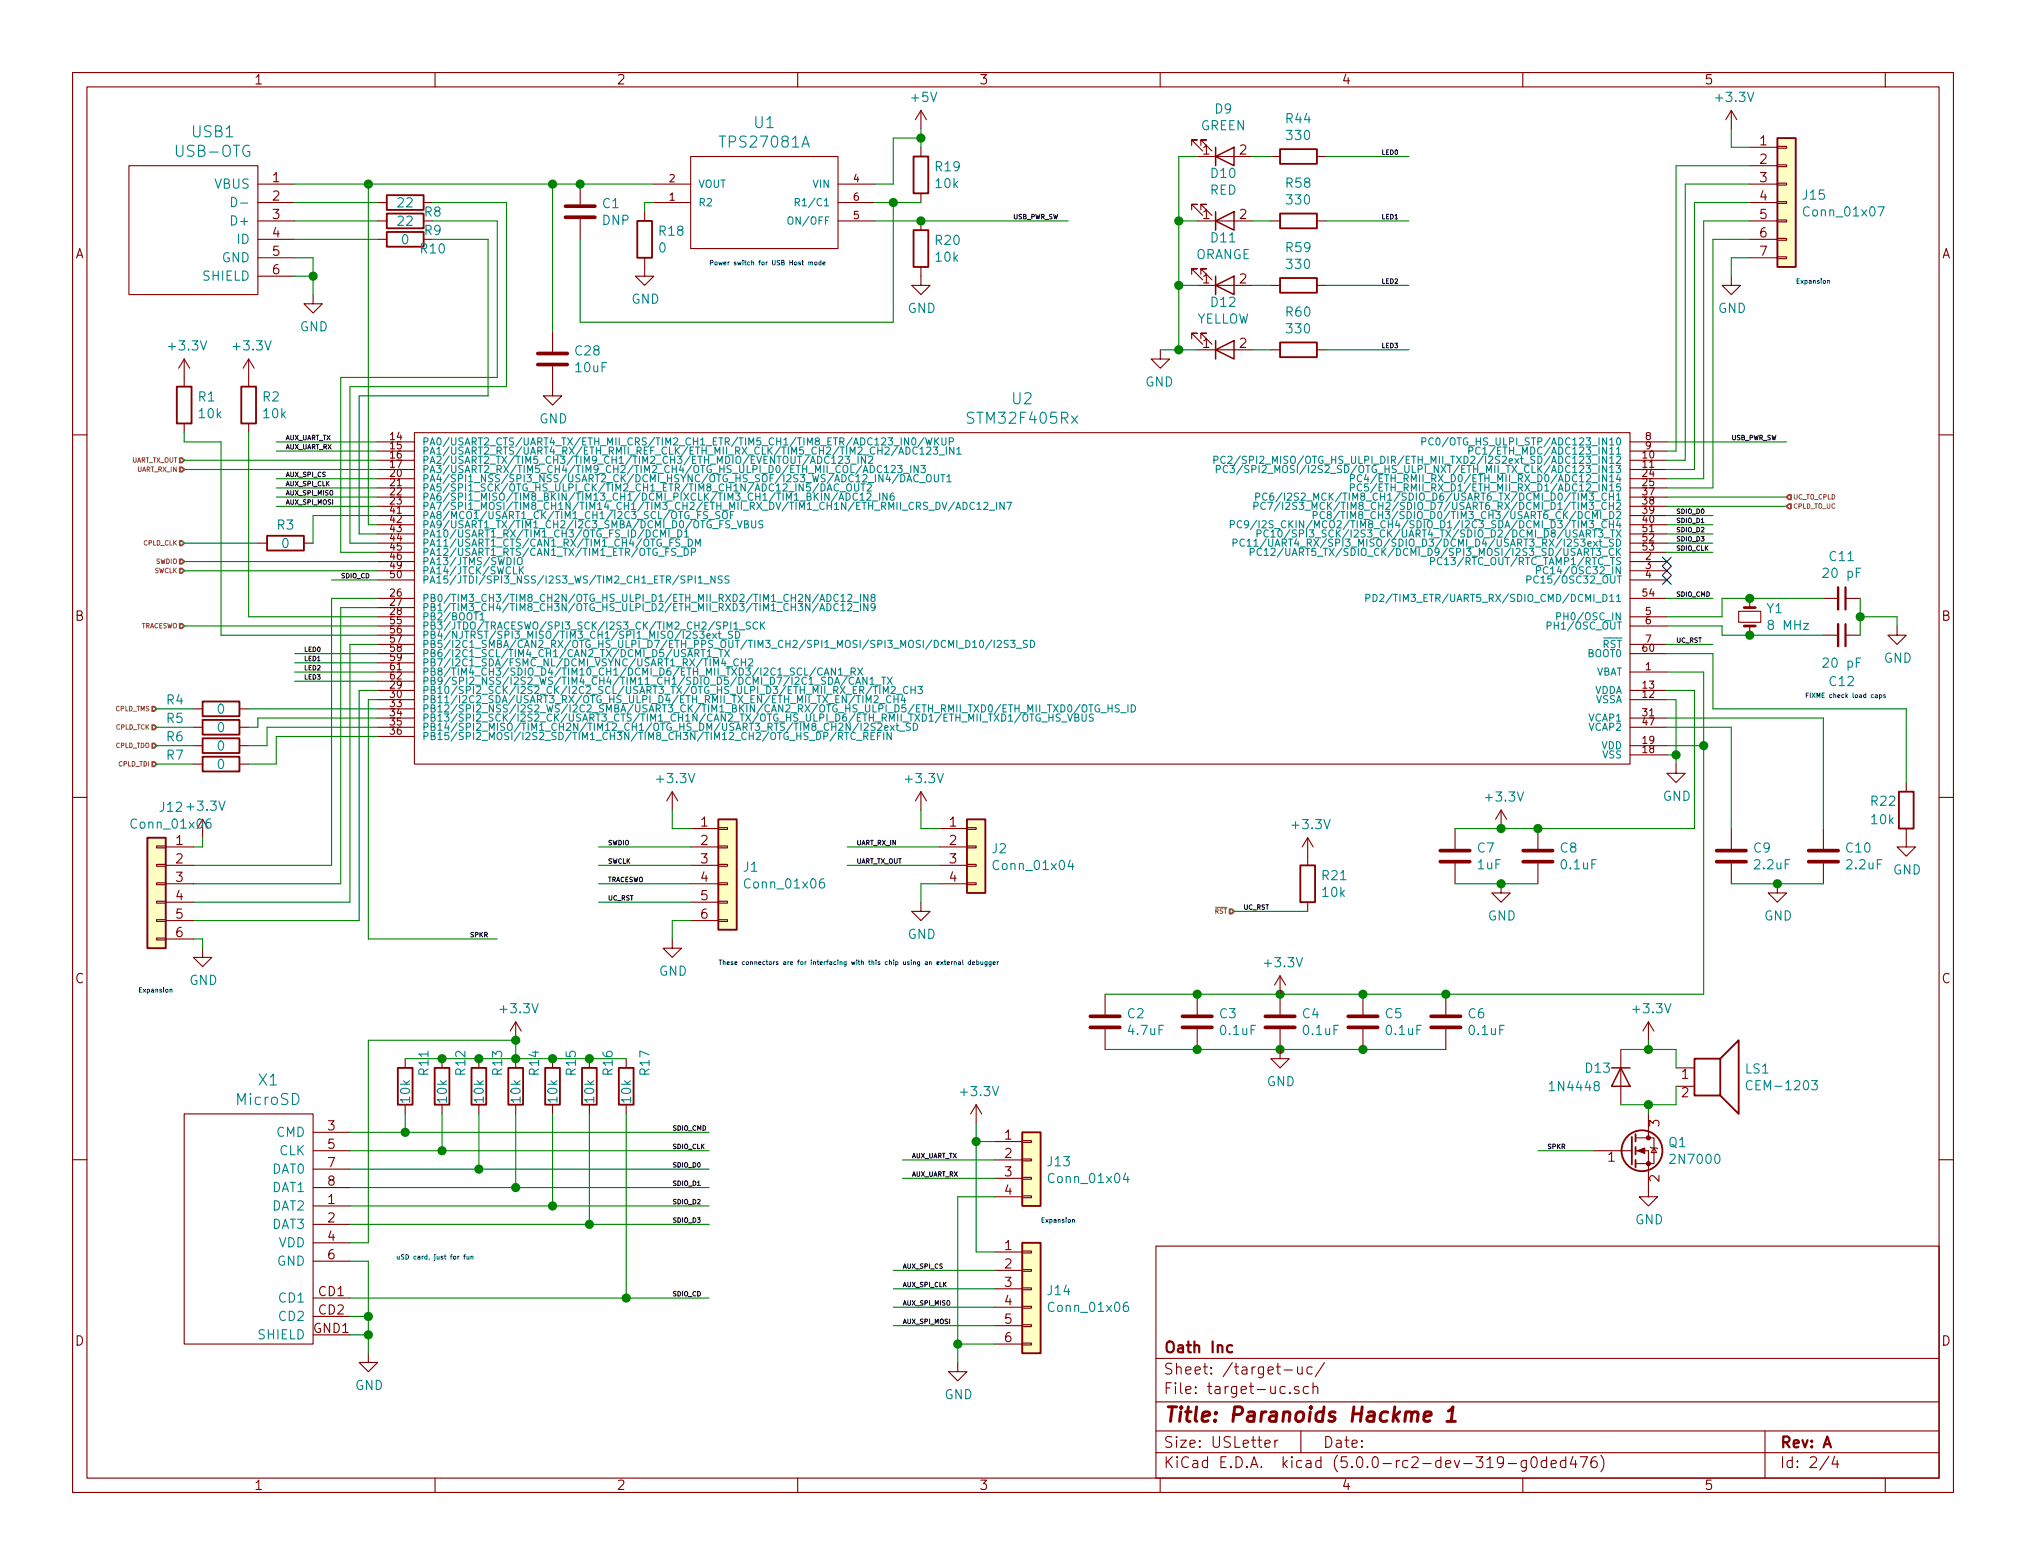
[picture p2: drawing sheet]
<svg xmlns="http://www.w3.org/2000/svg" width="279mm" height="216mm" viewBox="0 0 279 216" stroke-linecap="round" stroke-linejoin="round" font-family="sans-serif">
<defs><g id="words">
<text font-size="2.8" fill="#840000" x="160.4" y="196.2">Title: Paranoids Hackme 1</text>
<g font-size="2.1" fill="#008484">
<text x="104.1" y="17.7">U1</text>
<text x="24.5" y="21.6">USB-OTG</text>
<text x="26.5" y="18.9">USB1</text>
<text x="99.6" y="20.4">TPS27081A</text>
<text x="133.8" y="58.5">STM32F405Rx</text>
<text x="139.6" y="55.8">U2</text>
<text x="35.7" y="149.8">X1</text>
<text x="32.7" y="152.5">MicroSD</text>
</g>
<g font-size="2.1" fill="#840000">
<text x="160.4" y="189.6">Sheet: /target-uc/</text>
<text x="160.4" y="186.6">Oath Inc</text>
<text x="160.4" y="192.3">File: target-uc.sch</text>
<text x="160.4" y="202.5">KiCad E.D.A. kicad (5.0.0-rc2-dev-319-g0ded476)</text>
<text x="160.4" y="199.7">Size: USLetter</text>
<text x="182.4" y="199.7">Date:</text>
<text x="245.4" y="199.7">Rev: A</text>
<text x="245.4" y="202.5">Id: 2/4</text>
</g>
<g font-size="1.8" fill="#840000">
<text x="35" y="11.6">1</text>
<text x="85" y="11.6">2</text>
<text x="135" y="11.6">3</text>
<text x="185" y="11.6">4</text>
<text x="235" y="11.6">5</text>
<text x="165.9" y="21.3">1</text>
<text x="171" y="21.3">2</text>
<text x="242.7" y="20.1">1</text>
<text x="242.7" y="22.6">2</text>
<text x="37.6" y="25.1">1</text>
<text x="37.6" y="27.7">2</text>
<text x="242.7" y="25.1">3</text>
<text x="242.7" y="27.7">4</text>
<text x="10.4" y="35.6">A</text>
<text x="37.6" y="30.2">3</text>
<text x="37.6" y="32.8">4</text>
<text x="37.6" y="35.3">5</text>
<text x="58.6" y="32.4">R9</text>
<text x="165.9" y="30.2">1</text>
<text x="171" y="30.2">2</text>
<text x="242.7" y="30.2">5</text>
<text x="242.7" y="32.8">6</text>
<text x="242.7" y="35.3">7</text>
<text x="267.8" y="35.6">A</text>
<text x="37.6" y="37.8">6</text>
<text x="165.9" y="39.1">1</text>
<text x="171" y="39.1">2</text>
<text x="165.9" y="48">1</text>
<text x="171" y="48">2</text>
<text x="10.4" y="85.6">B</text>
<text x="267.8" y="85.6">B</text>
<text x="24.3" y="116.6">1</text>
<text x="24.3" y="119.1">2</text>
<text x="96.7" y="114">1</text>
<text x="96.7" y="116.6">2</text>
<text x="96.7" y="119.1">3</text>
<text x="131" y="114">1</text>
<text x="131" y="116.6">2</text>
<text x="131" y="119.1">3</text>
<text x="24.3" y="121.7">3</text>
<text x="24.3" y="124.2">4</text>
<text x="96.7" y="121.7">4</text>
<text x="96.7" y="124.2">5</text>
<text x="131" y="121.7">4</text>
<text x="24.3" y="126.7">5</text>
<text x="24.3" y="129.3">6</text>
<text x="96.7" y="126.7">6</text>
<text x="10.4" y="135.6">C</text>
<text x="267.8" y="135.6">C</text>
<text x="231.9" y="148.8">1</text>
<text x="45.2" y="156">3</text>
<text x="228.9" y="155.4" transform="rotate(-90 228.9 155.4)">3</text>
<text x="231.9" y="151.4">2</text>
<text x="45.2" y="158.5">5</text>
<text x="45.2" y="161">7</text>
<text x="138.6" y="157.2">1</text>
<text x="138.6" y="159.8">2</text>
<text x="221.8" y="160.3">1</text>
<text x="45.2" y="166.1">1</text>
<text x="45.2" y="163.6">8</text>
<text x="138.6" y="162.3">3</text>
<text x="138.6" y="164.8">4</text>
<text x="228.9" y="163" transform="rotate(-90 228.9 163)">2</text>
<text x="45.2" y="168.7">2</text>
<text x="45.2" y="171.2">4</text>
<text x="45.2" y="173.7">6</text>
<text x="138.6" y="172.5">1</text>
<text x="44" y="178.8">CD1</text>
<text x="138.6" y="175">2</text>
<text x="138.6" y="177.5">3</text>
<text x="10.4" y="185.6">D</text>
<text x="43.3" y="183.9">GND1</text>
<text x="44" y="181.4">CD2</text>
<text x="138.6" y="180.1">4</text>
<text x="138.6" y="182.6">5</text>
<text x="138.6" y="185.2">6</text>
<text x="267.8" y="185.6">D</text>
<text x="35" y="205.5">1</text>
<text x="85" y="205.5">2</text>
<text x="135" y="205.5">3</text>
<text x="185" y="205.5">4</text>
<text x="235" y="205.5">5</text>
</g>
<g font-size="1.8" fill="#008484">
<text x="125.8" y="14.1">+5V</text>
<text x="165.6" y="18">GREEN</text>
<text x="167.6" y="15.7">D9</text>
<text x="177.4" y="17">R44</text>
<text x="236.8" y="14.1">+3.3V</text>
<text x="129.1" y="23.6">R19</text>
<text x="177.6" y="19.3">330</text>
<text x="29.6" y="26">VBUS</text>
<text x="54.9" y="28.6">22</text>
<text x="58.6" y="29.9">R8</text>
<text x="83.1" y="28.7">C1</text>
<text x="129.1" y="26">10k</text>
<text x="166.9" y="26.9">RED</text>
<text x="167.1" y="24.6">D10</text>
<text x="177.4" y="25.9">R58</text>
<text x="177.6" y="28.2">330</text>
<text x="248.7" y="27.6">J15</text>
<text x="249" y="29.9">Conn_01x07</text>
<text x="32.2" y="31.1">D+</text>
<text x="32.8" y="33.7">ID</text>
<text x="54.9" y="31.2">22</text>
<text x="55.4" y="33.7">0</text>
<text x="58.1" y="35">R10</text>
<text x="83.1" y="31">DNP</text>
<text x="90.9" y="34.8">0</text>
<text x="91" y="32.5">R18</text>
<text x="129.1" y="33.8">R20</text>
<text x="164.8" y="35.8">ORANGE</text>
<text x="167.1" y="33.5">D11</text>
<text x="177.4" y="34.8">R59</text>
<text x="28.1" y="38.7">SHIELD</text>
<text x="30.6" y="36.2">GND</text>
<text x="87.1" y="41.9">GND</text>
<text x="129.1" y="36.1">10k</text>
<text x="177.6" y="37.1">330</text>
<text x="41.4" y="45.7">GND</text>
<text x="125.2" y="43.2">GND</text>
<text x="164.9" y="44.7">YELLOW</text>
<text x="167.1" y="42.3">D12</text>
<text x="177.4" y="43.7">R60</text>
<text x="177.6" y="46">330</text>
<text x="236.9" y="43.2">GND</text>
<text x="23.4" y="48.4">+3.3V</text>
<text x="32.3" y="48.4">+3.3V</text>
<text x="79.4" y="49">C28</text>
<text x="79.5" y="51.4">10uF</text>
<text x="157.9" y="53.3">GND</text>
<text x="27.4" y="55.4">R1</text>
<text x="27.5" y="57.7">10k</text>
<text x="36.3" y="55.4">R2</text>
<text x="36.4" y="57.7">10k</text>
<text x="74.4" y="58.4">GND</text>
<text x="38.3" y="73.1">R3</text>
<text x="38.9" y="75.6">0</text>
<text x="252.4" y="77.4">C11</text>
<text x="251.7" y="79.7">20 pF</text>
<text x="243.7" y="84.6">Y1</text>
<text x="244.1" y="86.9">8 MHz</text>
<text x="251.7" y="92.1">20 pF</text>
<text x="252.4" y="94.7">C12</text>
<text x="259.8" y="91.4">GND</text>
<text x="23" y="97.2">R4</text>
<text x="23" y="99.7">R5</text>
<text x="30" y="98.5">0</text>
<text x="30" y="101">0</text>
<text x="23" y="102.3">R6</text>
<text x="23" y="104.8">R7</text>
<text x="30" y="103.6">0</text>
<text x="30" y="106.1">0</text>
<text x="22.1" y="112">J12 +3.3V</text>
<text x="90.8" y="108.1">+3.3V</text>
<text x="125" y="108.1">+3.3V</text>
<text x="205.1" y="110.6">+3.3V</text>
<text x="229.3" y="110.5">GND</text>
<text x="258.1" y="111.2">R22</text>
<text x="258.1" y="113.7">10k</text>
<text x="18.4" y="114.3">Conn_01x06</text>
<text x="136.9" y="117.7">J2</text>
<text x="178.4" y="114.4">+3.3V</text>
<text x="203.8" y="117.6">C7</text>
<text x="203.8" y="119.9">1uF</text>
<text x="215.2" y="117.6">C8</text>
<text x="215.4" y="119.9">0.1uF</text>
<text x="241.9" y="117.6">C9</text>
<text x="242.1" y="119.9">2.2uF</text>
<text x="254.7" y="117.6">C10</text>
<text x="254.8" y="119.9">2.2uF</text>
<text x="102.6" y="120.3">J1</text>
<text x="103" y="122.6">Conn_01x06</text>
<text x="137.3" y="120">Conn_01x04</text>
<text x="182.4" y="121.4">R21</text>
<text x="182.4" y="123.7">10k</text>
<text x="261.1" y="120.6">GND</text>
<text x="125.2" y="129.5">GND</text>
<text x="205.2" y="127">GND</text>
<text x="243.3" y="127">GND</text>
<text x="26.1" y="135.9">GND</text>
<text x="90.9" y="134.6">GND</text>
<text x="174.6" y="133.5">+3.3V</text>
<text x="69.2" y="139.8">+3.3V</text>
<text x="155.5" y="140.5">C2</text>
<text x="155.7" y="142.8">4.7uF</text>
<text x="168.2" y="140.5">C3</text>
<text x="168.4" y="142.8">0.1uF</text>
<text x="179.7" y="140.5">C4</text>
<text x="179.8" y="142.8">0.1uF</text>
<text x="191.1" y="140.5">C5</text>
<text x="191.3" y="142.8">0.1uF</text>
<text x="202.5" y="140.5">C6</text>
<text x="202.7" y="142.8">0.1uF</text>
<text x="225.4" y="139.8">+3.3V</text>
<text x="59.1" y="148.3" transform="rotate(-90 59.1 148.3)">R11</text>
<text x="64.2" y="148.3" transform="rotate(-90 64.2 148.3)">R12</text>
<text x="69.3" y="148.3" transform="rotate(-90 69.3 148.3)">R13</text>
<text x="74.3" y="148.3" transform="rotate(-90 74.3 148.3)">R14</text>
<text x="79.4" y="148.3" transform="rotate(-90 79.4 148.3)">R15</text>
<text x="84.5" y="148.3" transform="rotate(-90 84.5 148.3)">R16</text>
<text x="89.6" y="148.3" transform="rotate(-90 89.6 148.3)">R17</text>
<text x="174.7" y="149.9">GND</text>
<text x="218.7" y="148">D13</text>
<text x="240.7" y="148.1">LS1</text>
<text x="56.6" y="152.1" transform="rotate(-90 56.6 152.1)">10k</text>
<text x="61.6" y="152.1" transform="rotate(-90 61.6 152.1)">10k</text>
<text x="66.7" y="152.1" transform="rotate(-90 66.7 152.1)">10k</text>
<text x="71.8" y="152.1" transform="rotate(-90 71.8 152.1)">10k</text>
<text x="76.9" y="152.1" transform="rotate(-90 76.9 152.1)">10k</text>
<text x="82" y="152.1" transform="rotate(-90 82 152.1)">10k</text>
<text x="87" y="152.1" transform="rotate(-90 87 152.1)">10k</text>
<text x="132.7" y="151.2">+3.3V</text>
<text x="214" y="150.5">1N4448</text>
<text x="241.5" y="150.4">CEM-1203</text>
<text x="37.5" y="161.9">DAT0</text>
<text x="38.1" y="156.8">CMD</text>
<text x="38.5" y="159.4">CLK</text>
<text x="144.6" y="160.9">J13</text>
<text x="230.2" y="158.3">Q1</text>
<text x="230.7" y="160.6">2N7000</text>
<text x="37.5" y="167">DAT2</text>
<text x="37.5" y="164.5">DAT1</text>
<text x="144.9" y="163.2">Conn_01x04</text>
<text x="37.5" y="169.5">DAT3</text>
<text x="38.4" y="172.1">VDD</text>
<text x="225.5" y="168.9">GND</text>
<text x="38.2" y="174.6">GND</text>
<text x="38.6" y="179.7">CD1</text>
<text x="144.6" y="178.7">J14</text>
<text x="35.7" y="184.8">SHIELD</text>
<text x="38.6" y="182.2">CD2</text>
<text x="144.9" y="181">Conn_01x06</text>
<text x="49" y="191.8">GND</text>
<text x="130.3" y="193">GND</text>
</g>
<g font-size="1.4" fill="#840000">
<text x="92.3" y="27.7">1</text>
<text x="92.3" y="25.1">2</text>
<text x="117.7" y="25.1">4</text>
<text x="117.7" y="27.7">6</text>
<text x="117.7" y="30.2">5</text>
<text x="53.8" y="60.7">14</text>
<text x="53.8" y="62">15</text>
<text x="53.8" y="63.2">16</text>
<text x="53.8" y="64.5">17</text>
<text x="53.8" y="65.8">20</text>
<text x="226.6" y="63.2">10</text>
<text x="226.6" y="64.5">11</text>
<text x="226.6" y="65.8">24</text>
<text x="226.9" y="60.7">8</text>
<text x="226.9" y="62">9</text>
<text x="53.8" y="67.1">21</text>
<text x="53.8" y="68.3">22</text>
<text x="53.8" y="69.6">23</text>
<text x="53.8" y="70.9">41</text>
<text x="226.6" y="67.1">25</text>
<text x="226.6" y="68.3">37</text>
<text x="226.6" y="69.6">38</text>
<text x="226.6" y="70.9">39</text>
<text x="53.8" y="72.1">42</text>
<text x="53.8" y="73.4">43</text>
<text x="53.8" y="74.7">44</text>
<text x="53.8" y="75.9">45</text>
<text x="53.8" y="77.2">46</text>
<text x="226.6" y="72.1">40</text>
<text x="226.6" y="73.4">51</text>
<text x="226.6" y="74.7">52</text>
<text x="226.6" y="75.9">53</text>
<text x="226.9" y="77.2">2</text>
<text x="53.8" y="82.3">26</text>
<text x="53.8" y="83.6">27</text>
<text x="53.8" y="78.5">49</text>
<text x="53.8" y="79.8">50</text>
<text x="226.6" y="82.3">54</text>
<text x="226.9" y="78.5">3</text>
<text x="226.9" y="79.8">4</text>
<text x="53.8" y="84.8">28</text>
<text x="53.8" y="86.1">55</text>
<text x="53.8" y="87.4">56</text>
<text x="53.8" y="88.6">57</text>
<text x="53.8" y="89.9">58</text>
<text x="226.6" y="89.9">60</text>
<text x="226.9" y="84.8">5</text>
<text x="226.9" y="86.1">6</text>
<text x="226.9" y="88.6">7</text>
<text x="53.8" y="95">29</text>
<text x="53.8" y="91.2">59</text>
<text x="53.8" y="92.5">61</text>
<text x="53.8" y="93.7">62</text>
<text x="226.6" y="95">13</text>
<text x="226.9" y="92.5">1</text>
<text x="53.8" y="96.3">30</text>
<text x="53.8" y="97.5">33</text>
<text x="53.8" y="98.8">34</text>
<text x="53.8" y="100.1">35</text>
<text x="53.8" y="101.3">36</text>
<text x="226.6" y="96.3">12</text>
<text x="226.6" y="98.8">31</text>
<text x="226.6" y="100.1">47</text>
<text x="226.6" y="103.9">18</text>
<text x="226.6" y="102.6">19</text>
</g>
<g font-size="1.4" fill="#008484">
<text x="96.3" y="28.4">R2</text>
<text x="96.3" y="25.9">VOUT</text>
<text x="110.5" y="28.4">R1/C1</text>
<text x="112.2" y="25.9">VIN</text>
<text x="109.2" y="31">ON/OFF</text>
<text x="58.2" y="61.4">PA0/USART2_CTS/UART4_TX/ETH_MII_CRS/TIM2_CH1_ETR/TIM5_CH1/TIM8_ETR/ADC123_IN0/WKUP</text>
<text x="58.2" y="62.7">PA1/USART2_RTS/UART4_RX/ETH_RMII_REF_CLK/ETH_MII_RX_CLK/TIM5_CH2/TIM2_CH2/ADC123_IN1</text>
<text x="58.2" y="64">PA2/USART2_TX/TIM5_CH3/TIM9_CH1/TIM2_CH3/ETH_MDIO/EVENTOUT/ADC123_IN2</text>
<text x="58.2" y="65.3">PA3/USART2_RX/TIM5_CH4/TIM9_CH2/TIM2_CH4/OTG_HS_ULPI_D0/ETH_MII_COL/ADC123_IN3</text>
<text x="172.7" y="65.3">PC3/SPI2_MOSI/I2S2_SD/OTG_HS_ULPI_NXT/ETH_MII_TX_CLK/ADC123_IN13</text>
<text x="172.9" y="64">PC2/SPI2_MISO/OTG_HS_ULPI_DIR/ETH_MII_TXD2/I2S2ext_SD/ADC123_IN12</text>
<text x="198.3" y="61.4">PC0/OTG_HS_ULPI_STP/ADC123_IN10</text>
<text x="204.7" y="62.7">PC1/ETH_MDC/ADC123_IN11</text>
<text x="58.2" y="66.5">PA4/SPI1_NSS/SPI3_NSS/USART2_CK/DCMI_HSYNC/OTG_HS_SOF/I2S3_WS/ADC12_IN4/DAC_OUT1</text>
<text x="58.2" y="67.8">PA5/SPI1_SCK/OTG_HS_ULPI_CK/TIM2_CH1_ETR/TIM8_CH1N/ADC12_IN5/DAC_OUT2</text>
<text x="58.2" y="69.1">PA6/SPI1_MISO/TIM8_BKIN/TIM13_CH1/DCMI_PIXCLK/TIM3_CH1/TIM1_BKIN/ADC12_IN6</text>
<text x="58.2" y="70.3">PA7/SPI1_MOSI/TIM8_CH1N/TIM14_CH1/TIM3_CH2/ETH_MII_RX_DV/TIM1_CH1N/ETH_RMII_CRS_DV/ADC12_IN7</text>
<text x="58.2" y="71.6">PA8/MCO1/USART1_CK/TIM1_CH1/I2C3_SCL/OTG_FS_SOF</text>
<text x="178.5" y="70.3">PC7/I2S3_MCK/TIM8_CH2/SDIO_D7/USART6_RX/DCMI_D1/TIM3_CH2</text>
<text x="178.7" y="69.1">PC6/I2S2_MCK/TIM8_CH1/SDIO_D6/USART6_TX/DCMI_D0/TIM3_CH1</text>
<text x="185.6" y="71.6">PC8/TIM8_CH3/SDIO_D0/TIM3_CH3/USART6_CK/DCMI_D2</text>
<text x="189.4" y="66.5">PC4/ETH_RMII_RX_D0/ETH_MII_RX_D0/ADC12_IN14</text>
<text x="189.4" y="67.8">PC5/ETH_RMII_RX_D1/ETH_MII_RX_D1/ADC12_IN15</text>
<text x="58.2" y="72.9">PA9/USART1_TX/TIM1_CH2/I2C3_SMBA/DCMI_D0/OTG_FS_VBUS</text>
<text x="58.2" y="74.1">PA10/USART1_RX/TIM1_CH3/OTG_FS_ID/DCMI_D1</text>
<text x="58.2" y="75.4">PA11/USART1_CTS/CAN1_RX/TIM1_CH4/OTG_FS_DM</text>
<text x="58.2" y="76.7">PA12/USART1_RTS/CAN1_TX/TIM1_ETR/OTG_FS_DP</text>
<text x="58.2" y="78">PA13/JTMS/SWDIO</text>
<text x="175.8" y="75.4">PC11/UART4_RX/SPI3_MISO/SDIO_D3/DCMI_D4/USART3_RX/I2S3ext_SD</text>
<text x="176.3" y="72.9">PC9/I2S_CKIN/MCO2/TIM8_CH4/SDIO_D1/I2C3_SDA/DCMI_D3/TIM3_CH4</text>
<text x="177.6" y="76.7">PC12/UART5_TX/SDIO_CK/DCMI_D9/SPI3_MOSI/I2S3_SD/USART3_CK</text>
<text x="178.6" y="74.1">PC10/SPI3_SCK/I2S3_CK/UART4_TX/SDIO_D2/DCMI_D8/USART3_TX</text>
<text x="199" y="78">PC13/RTC_OUT/RTC_TAMP1/RTC_TS</text>
<text x="58.2" y="83">PB0/TIM3_CH3/TIM8_CH2N/OTG_HS_ULPI_D1/ETH_MII_RXD2/TIM1_CH2N/ADC12_IN8</text>
<text x="58.2" y="79.2">PA14/JTCK/SWCLK</text>
<text x="58.2" y="80.5">PA15/JTDI/SPI3_NSS/I2S3_WS/TIM2_CH1_ETR/SPI1_NSS</text>
<text x="191.5" y="83">PD2/TIM3_ETR/UART5_RX/SDIO_CMD/DCMI_D11</text>
<text x="211.7" y="80.5">PC15/OSC32_OUT</text>
<text x="213.3" y="79.2">PC14/OSC32_IN</text>
<text x="58.2" y="84.3">PB1/TIM3_CH4/TIM8_CH3N/OTG_HS_ULPI_D2/ETH_MII_RXD3/TIM1_CH3N/ADC12_IN9</text>
<text x="58.2" y="85.6">PB2/BOOT1</text>
<text x="58.2" y="86.8">PB3/JTDO/TRACESWO/SPI3_SCK/I2S3_CK/TIM2_CH2/SPI1_SCK</text>
<text x="58.2" y="88.1">PB4/NJTRST/SPI3_MISO/TIM3_CH1/SPI1_MISO/I2S3ext_SD</text>
<text x="58.2" y="89.4">PB5/I2C1_SMBA/CAN2_RX/OTG_HS_ULPI_D7/ETH_PPS_OUT/TIM3_CH2/SPI1_MOSI/SPI3_MOSI/DCMI_D10/I2S3_SD</text>
<text x="214" y="86.8">PH1/OSC_OUT</text>
<text x="215.6" y="85.6">PH0/OSC_IN</text>
<text x="221" y="89.4">RST</text>
<text x="58.2" y="95.7">PB10/SPI2_SCK/I2S2_CK/I2C2_SCL/USART3_TX/OTG_HS_ULPI_D3/ETH_MII_RX_ER/TIM2_CH3</text>
<text x="58.2" y="90.7">PB6/I2C1_SCL/TIM4_CH1/CAN2_TX/DCMI_D5/USART1_TX</text>
<text x="58.2" y="91.9">PB7/I2C1_SDA/FSMC_NL/DCMI_VSYNC/USART1_RX/TIM4_CH2</text>
<text x="58.2" y="93.2">PB8/TIM4_CH3/SDIO_D4/TIM10_CH1/DCMI_D6/ETH_MII_TXD3/I2C1_SCL/CAN1_RX</text>
<text x="58.2" y="94.5">PB9/SPI2_NSS/I2S2_WS/TIM4_CH4/TIM11_CH1/SDIO_D5/DCMI_D7/I2C1_SDA/CAN1_TX</text>
<text x="219" y="90.7">BOOT0</text>
<text x="219.9" y="95.7">VDDA</text>
<text x="220" y="93.2">VBAT</text>
<text x="58.2" y="97">PB11/I2C2_SDA/USART3_RX/OTG_HS_ULPI_D4/ETH_RMII_TX_EN/ETH_MII_TX_EN/TIM2_CH4</text>
<text x="58.2" y="98.3">PB12/SPI2_NSS/I2S2_WS/I2C2_SMBA/USART3_CK/TIM1_BKIN/CAN2_RX/OTG_HS_ULPI_D5/ETH_RMII_TXD0/ETH_MII_TXD0/OTG_HS_ID</text>
<text x="58.2" y="99.5">PB13/SPI2_SCK/I2S2_CK/USART3_CTS/TIM1_CH1N/CAN2_TX/OTG_HS_ULPI_D6/ETH_RMII_TXD1/ETH_MII_TXD1/OTG_HS_VBUS</text>
<text x="58.2" y="100.8">PB14/SPI2_MISO/TIM1_CH2N/TIM12_CH1/OTG_HS_DM/USART3_RTS/TIM8_CH2N/I2S2ext_SD</text>
<text x="219.2" y="99.5">VCAP1</text>
<text x="219.2" y="100.8">VCAP2</text>
<text x="220" y="97">VSSA</text>
<text x="58.2" y="102.1">PB15/SPI2_MOSI/I2S2_SD/TIM1_CH3N/TIM8_CH3N/TIM12_CH2/OTG_HS_DP/RTC_REFIN</text>
<text x="220.9" y="103.4">VDD</text>
<text x="221" y="104.6">VSS</text>
</g>
<g font-size=".9">
<text x="190.5" y="21.4">LED0</text>
<text x="139.7" y="30.3">USB_PWR_SW</text>
<text x="190.5" y="30.3">LED1</text>
<text x="190.5" y="39.1">LED2</text>
<text x="190.5" y="48">LED3</text>
<text x="39.4" y="60.7">AUX_UART_TX</text>
<text x="39.4" y="62">AUX_UART_RX</text>
<text x="39.4" y="65.8">AUX_SPI_CS</text>
<text x="238.8" y="60.7">USB_PWR_SW</text>
<text x="39.4" y="67.1">AUX_SPI_CLK</text>
<text x="39.4" y="68.4">AUX_SPI_MISO</text>
<text x="39.4" y="69.6">AUX_SPI_MOSI</text>
<text x="231.1" y="70.9">SDIO_D0</text>
<text x="231.1" y="72.2">SDIO_D1</text>
<text x="231.1" y="73.4">SDIO_D2</text>
<text x="231.1" y="74.7">SDIO_D3</text>
<text x="231.1" y="76">SDIO_CLK</text>
<text x="47" y="79.8">SDIO_CD</text>
<text x="231.1" y="82.3">SDIO_CMD</text>
<text x="41.9" y="89.9">LED0</text>
<text x="231.1" y="88.7">UC_RST</text>
<text x="41.9" y="91.2">LED1</text>
<text x="41.9" y="92.5">LED2</text>
<text x="41.9" y="93.8">LED3</text>
<text x="83.8" y="116.6">SWDIO</text>
<text x="83.8" y="119.2">SWCLK</text>
<text x="118.1" y="119.2">UART_TX_OUT</text>
<text x="118.1" y="116.6">UART_RX_IN</text>
<text x="83.8" y="121.7">TRACESWO</text>
<text x="83.8" y="124.2">UC_RST</text>
<text x="171.4" y="125.5">UC_RST</text>
<text x="64.8" y="129.3">SPKR</text>
<text x="92.7" y="156">SDIO_CMD</text>
<text x="92.7" y="158.5">SDIO_CLK</text>
<text x="92.7" y="161.1">SDIO_D0</text>
<text x="125.7" y="159.8">AUX_UART_TX</text>
<text x="213.4" y="158.5">SPKR</text>
<text x="92.7" y="163.6">SDIO_D1</text>
<text x="92.7" y="166.1">SDIO_D2</text>
<text x="125.7" y="162.3">AUX_UART_RX</text>
<text x="92.7" y="168.7">SDIO_D3</text>
<text x="92.7" y="178.8">SDIO_CD</text>
<text x="124.5" y="175">AUX_SPI_CS</text>
<text x="124.5" y="177.6">AUX_SPI_CLK</text>
<text x="124.5" y="180.1">AUX_SPI_MISO</text>
<text x="124.5" y="182.7">AUX_SPI_MOSI</text>
</g>
<g font-size=".9" fill="#0000c2">
<text x="97.8" y="36.6">Power switch for USB Host mode</text>
<text x="247.6" y="39.1">Expansion</text>
<text x="248.9" y="96.3">FIXME check load caps</text>
<text x="19" y="136.9">Expansion</text>
<text x="99.1" y="133.1">These connectors are for interfacing with this chip using an external debugger</text>
<text x="54.6" y="173.8">uSD card, just for fun</text>
<text x="143.5" y="168.7">Expansion</text>
</g>
<g font-size=".9" fill="#848400">
<text x="18.1" y="63.8">UART_TX_OUT</text>
<text x="18.9" y="65.1">UART_RX_IN</text>
<text x="247.3" y="68.9">UC_TO_CPLD</text>
<text x="247.3" y="70.2">CPLD_TO_UC</text>
<text x="19.8" y="75.2">CPLD_CLK</text>
<text x="21.5" y="77.8">SWDIO</text>
<text x="21.3" y="79">SWCLK</text>
<text x="19.4" y="86.7">TRACESWO</text>
<text x="15.9" y="98.1">CPLD_TMS</text>
<text x="16" y="100.6">CPLD_TCK</text>
<text x="15.9" y="103.2">CPLD_TDO</text>
<text x="16.4" y="105.7">CPLD_TDI</text>
<text x="167.5" y="126">RST</text>
</g>
</g></defs>
<g fill="none" stroke="#840000" stroke-width=".15">
<path d="M10 10h259.4v195.9h-259.4zM12 12h255.4v191.9h-255.4zM60 10v2M110 10v2M127 15.2l-.8 1.3M127 15.2v2.6M127 15.2l.8 1.3M160 10v2M210 10v2M238.8 15.2v2.6M238.8 15.2l-.8 1.3M238.8 15.2l.7 1.3"/>
<path d="M260 10v2M17.8 22.9h17.8v17.7h-17.8zM35.6 25.4h5M35.6 27.9h5M35.6 30.5h5M35.6 33h5M35.6 35.6h5M35.6 38.1h5M52.1 27.9h1.2M52.1 30.5h1.2M52.1 33h1.2M58.4 27.9h1.3"/>
<path d="M80 25.4v2.8M80 30.2v2.8M88.9 35.6v2.5h1.3l-1.3 1.3-1.3-1.3h1.3M88.9 29.2v1.3M90.2 25.4h5M90.2 27.9h5M95.2 21.6h20.4v12.7h-20.4zM115.6 25.4h5M115.6 27.9h5M115.6 30.5h5M127 36.8v2.6h1.3l-1.3 1.2-1.3-1.2h1.3M127 20.3v1.3"/>
<path d="M127 26.7v1.2M127 30.5v1.3M164.3 20.1v-.8h.8h-.8l1.6 1.5M164.3 29v-.8h.8h-.8l1.6 1.5M164.3 37.8v-.7h.8h-.8l1.6 1.5M165.1 30.5h7.6M165.1 21.6h7.6M165.1 39.4h7.6M165.6 20.1v-.8h.8h-.8l1.5 1.5M165.6 29v-.8h.8h-.8l1.5 1.5M165.6 37.8v-.7h.8h-.8l1.5 1.5M175.3 30.5h1.2"/>
<path d="M175.3 21.6h1.2M175.3 39.4h1.2M181.6 30.5h1.3M181.6 21.6h1.3M181.6 39.4h1.3M238.8 38.1v1.3h1.2l-1.2 1.2-1.3-1.2h1.3M241.3 25.4h3.8M241.3 27.9h3.8M241.3 30.5h3.8M241.3 33h3.8M241.3 35.6h3.8M241.3 20.3h3.8"/>
<path d="M241.3 22.9h3.8M245.1 35.4h1.3v.3h-1.3zM245.1 32.9h1.3v.2h-1.3zM245.1 30.4h1.3v.2h-1.3zM245.1 27.8h1.3v.3h-1.3zM245.1 25.3h1.3v.2h-1.3zM245.1 22.7h1.3v.3h-1.3zM245.1 20.2h1.3v.2h-1.3zM10 60h2M25.4 49.5v3.8M25.4 58.4v1.3M25.4 49.5l-.8 1.3"/>
<path d="M25.4 49.5l.8 1.3M34.3 49.5v3.8M34.3 58.4v1.3M34.3 49.5l-.8 1.3M34.3 49.5l.8 1.3M43.2 40.6v1.3h1.2l-1.2 1.3-1.3-1.3h1.3M57.1 59.7h167.7v45.7h-167.7zM76.2 50.5v4.1h1.3l-1.3 1.3-1.3-1.3h1.3M76.2 45.7v2.8M160 48.3v1.2h-1.3l1.3 1.3 1.3-1.3h-1.3M164.3 46.7v-.7h.8h-.8l1.6 1.5M165.1 48.3h7.6"/>
<path d="M165.6 46.7v-.7h.8h-.8l1.5 1.5M175.3 48.3h1.2M181.6 48.3h1.3M267.4 60h2M35.6 74.9h1.2M41.9 74.9h1.3M52.1 63.5h5M52.1 64.8h5M52.1 61h5M52.1 62.2h5M52.1 77.5h5M52.1 66h5"/>
<path d="M52.1 67.3h5M52.1 68.6h5M52.1 69.9h5M52.1 78.7h5M52.1 71.1h5M52.1 72.4h5M52.1 73.7h5M52.1 74.9h5M52.1 76.2h5M224.8 63.5h5.1M224.8 64.8h5.1M224.8 61h5.1"/>
<path d="M224.8 62.2h5.1M224.8 77.5h5.1M224.8 66h5.1M224.8 67.3h5.1M224.8 68.6h5.1M224.8 69.9h5.1M224.8 78.7h5.1M224.8 71.1h5.1M224.8 72.4h5.1M224.8 73.7h5.1M224.8 74.9h5.1M224.8 76.2h5.1"/>
<path d="M26.7 97.8h1.2M33 97.8h1.3M52.1 92.7h5M52.1 96.5h5M52.1 95.3h5M52.1 82.6h5M52.1 83.8h5M52.1 85.1h5M52.1 99.1h5M52.1 97.8h5M52.1 80h5M52.1 86.4h5"/>
<path d="M52.1 87.6h5M52.1 88.9h5M52.1 90.2h5M52.1 91.4h5M52.1 94h5M224.8 92.7h5.1M224.8 96.5h5.1M224.8 95.3h5.1M224.8 82.6h5.1M224.8 85.1h5.1M224.8 99.1h5.1M224.8 80h5.1"/>
<path d="M224.8 86.4h5.1M224.8 88.9h5.1M224.8 90.2h5.1M239.8 84.3h3v1.6h-3zM241.3 82.6v1.2M241.3 86.4v1.2M251.5 82.6h2M251.5 87.6h2M254.5 82.6h2M254.5 87.6h2M261.6 86.4v1.2h1.3l-1.3 1.3-1.3-1.3h1.3M10 110h2"/>
<path d="M21.6 119.3h1.3v.2h-1.3zM21.6 116.7h1.3v.3h-1.3zM22.9 116.8h3.8M22.9 119.4h3.8M26.7 102.9h1.2M26.7 100.3h1.2M26.7 105.4h1.2M27.9 113v2.6M33 102.9h1.3M33 100.3h1.3M33 105.4h1.3M52.1 100.3h5"/>
<path d="M52.1 101.6h5M92.7 109.2l-.8 1.3M92.7 109.2v2.6M92.7 109.2l.8 1.3M95.2 114.3h3.9M95.2 116.8h3.9M95.2 119.4h3.9M99.1 119.3h1.2v.2h-1.2zM99.1 116.7h1.2v.3h-1.2zM99.1 114.2h1.2v.2h-1.2zM127 109.2v2.6M127 109.2l-.8 1.3"/>
<path d="M127 109.2l.8 1.3M129.5 114.3h3.8M129.5 116.8h3.8M129.5 119.4h3.8M133.3 119.3h1.3v.2h-1.3zM133.3 116.7h1.3v.3h-1.3zM133.3 114.2h1.3v.2h-1.3zM180.3 115.6l-.7 1.2M180.3 115.6v3.8M180.3 115.6l.8 1.2M200.7 114.3v2.8M200.7 119.1v2.8"/>
<path d="M207 111.8l-.8 1.2M207 111.8v2.5M207 111.8l.8 1.2M212.1 114.3v2.8M212.1 119.1v2.8M224.8 104.1h5.1M224.8 102.9h5.1M224.8 100.3h5.1M231.1 105.4v1.3h1.3l-1.3 1.3-1.2-1.3h1.2M238.8 114.3v2.8M238.8 119.1v2.8M251.5 114.3v2.8"/>
<path d="M251.5 119.1v2.8M262.9 114.3v2.5h1.3l-1.3 1.3-1.3-1.3h1.3M262.9 108v1.2M267.4 110h2M21.6 129.4h1.3v.3h-1.3zM21.6 126.9h1.3v.2h-1.3zM21.6 124.3h1.3v.3h-1.3zM21.6 121.8h1.3v.2h-1.3zM22.9 121.9h3.8M22.9 124.5h3.8M22.9 127h3.8M22.9 129.5h3.8"/>
<path d="M27.9 130.8v1.3h1.3l-1.3 1.3-1.2-1.3h1.2M92.7 129.5v1.3h1.3l-1.3 1.3-1.3-1.3h1.3M95.2 121.9h3.9M95.2 124.5h3.9M95.2 127h3.9M99.1 126.9h1.2v.2h-1.2zM99.1 124.3h1.2v.3h-1.2zM99.1 121.8h1.2v.2h-1.2zM127 124.5v1.2h1.3l-1.3 1.3-1.3-1.3h1.3M129.5 121.9h3.8M133.3 121.8h1.3v.2h-1.3zM152.4 137.2v2.8"/>
<path d="M165.1 137.2v2.8M176.5 134.6v5.4M176.5 134.6l-.7 1.3M176.5 134.6l.8 1.3M180.3 124.5v1.2M188 137.2v2.8M199.4 137.2v2.8M207 121.9v1.3h1.3l-1.3 1.3-1.3-1.3h1.3M245.1 121.9v1.3h1.3l-1.3 1.3-1.3-1.3h1.3M10 160h2M25.4 153.7h17.8v31.7h-17.8zM43.2 156.2h5.1"/>
<path d="M43.2 158.8h5.1M55.9 146.1v1.2M55.9 152.4v1.3M61 146.1v1.2M61 152.4v1.3M66 146.1v1.2M66 152.4v1.3M71.1 141v2.5M71.1 146.1v1.2M71.1 152.4v1.3M71.1 141l-.7 1.2M71.1 141l.8 1.2"/>
<path d="M76.2 146.1v1.2M76.2 152.4v1.3M81.3 146.1v1.2M81.3 152.4v1.3M86.4 146.1v1.2M86.4 152.4v1.3M134.6 152.4l-.7 1.3M134.6 152.4v2.5M134.6 152.4l.8 1.3M137.2 157.5h3.8M141 159.9h1.2v.2h-1.2zM141 157.4h1.2v.2h-1.2z"/>
<path d="M152.4 142v2.8M165.1 142v2.8M176.5 142v4.1h1.3l-1.3 1.2-1.2-1.2h1.2M188 142v2.8M199.4 142v2.8M219.7 158.8h5.1M223.5 144.8v7.6M224.8 158.8h.2M225.6 158.8h1.7v6.3h1.3l-1.3 1.3-1.2-1.3h1.2M225.6 157h1.7M227.3 157h.8v3.5h-2.5M227.3 141v2.5"/>
<path d="M227.3 153.7v3.3M227.3 141l-.7 1.2M227.3 141l.8 1.2M227.6 158.2l.1 .2h.8l.1 .1M228.1 158.4l.4 .6h-.8zM231.1 147.3h2.6M231.1 149.9h2.6M267.4 160h2M43.2 166.4h5.1M43.2 168.9h5.1M43.2 171.5h5.1M43.2 174h5.1"/>
<path d="M43.2 161.3h5.1M43.2 163.8h5.1M43.2 179.1h5.1M137.2 160h3.8M137.2 162.6h3.8M137.2 165.1h3.8M137.2 172.7h3.8M137.2 175.3h3.8M137.2 177.8h3.8M141 165h1.2v.2h-1.2zM141 162.4h1.2v.3h-1.2zM141 177.7h1.2v.2h-1.2z"/>
<path d="M141 175.1h1.2v.3h-1.2zM141 172.6h1.2v.2h-1.2zM159.4 171.9h108v32h-108zM43.2 181.6h5.1M43.2 184.2h5.1M50.8 186.7v1.3h1.3l-1.3 1.2-1.3-1.2h1.3M132.1 188v1.2h1.2l-1.2 1.3-1.3-1.3h1.3M137.2 180.3h3.8M137.2 182.9h3.8M137.2 185.4h3.8M141 185.3h1.2v.2h-1.2zM141 182.8h1.2v.2h-1.2z"/>
<path d="M141 180.2h1.2v.3h-1.2zM159.4 197.4h108M159.4 193.4h108M159.4 187.4h108M174.4 199.2l.8-.2-.1-.2-.4-.1-.3 .2 .1 .7 .2 .1 .4-.1M175.8 198.7v1M176.2 198.7l-.3 .1-.1 .2M177.1 189h1.1M177.9 192.1l.1 .1-.1 .1-.1-.1 .1-.1v.2M178.9 188.6v.8a.37 .37 0 0 0 .7 0M179.1 191.3a.37 .37 0 0 0-.6 .2 .54 .54 0 0 0 .6 .3l.1 .2-.1 .2-.2 .1-.4-.1M179.4 197.4v3"/>
<path d="M179.6 188.6v1M180.4 191.3h-.4l-.3 .2 .1 .6 .2 .2 .4-.1M180.9 188.6a.48 .48 0 0 0-.6 .1l-.1 .1 .1 .6a.48 .48 0 0 0 .6 .1M181.1 191.4a.41 .41 0 0 1 .6 .1v.8M181.1 190.8v1.5M182.7 188l-1.3 1.9M243.4 197.4v6.5M60 203.9v2M110 203.9v2M159.4 200.4h108M160 203.9v2M208 201.9h1.1"/>
<path d="M210 203.9v2M210.5 201.5v1.2a.42 .42 0 0 1-.6 .2M210.5 201.5a.48 .48 0 0 0-.6 .1l-.1 .2 .1 .5a.48 .48 0 0 0 .6 .1M211.3 201.1a.35 .35 0 0 1 .3-.1 .35 .35 0 0 1 .3 .2 .77 .77 0 0 1-.4 1.3 .9 .9 0 0 1-.2-1.4zM213.3 201.5a.48 .48 0 0 0-.8 .3v.4a.48 .48 0 0 0 .8 .2M213.3 201v1.5M213.9 202l.7-.2v-.3h-.5l-.2 .2 .1 .7 .1 .1 .5-.1M215.9 201.5a.48 .48 0 0 0-.7 .3v.4a.48 .48 0 0 0 .7 .2M215.9 201v1.5M216.9 200.9l-.3 1.1h.9M217.3 201.5v1M217.9 201h1l-.6 1.5"/>
<path d="M220.1 201a.59 .59 0 0 0-.7 .6l.1 .7 .2 .2h.3l.2-.2 .1-.5-.2-.2-.4-.1-.3 .3M220.8 200.8a1.79 1.79 0 0 1 0 2.2M252.2 200.9l-1.2 1.9M253 200.9l-.3 1.1h.9M253.4 201.5v1M260 203.9v2"/>
</g>
<path d="M196.4 195.4l1-.2-.1-.4h-.6h-.2l-.1 .2-.1 .8 .1 .2 .2 .1 .6-.1M199.5 196.1h1.2M199.7 194.7l.5-.3 .2-.3-.3 2" fill="none" stroke="#840000" stroke-width=".41"/>
<path d="M254.5 81v3.1M254.5 86.1v3.1M169.9 185.6h-.4l-.3 .3 .1 .5 .2 .2 .4-.1" fill="none" stroke="#840000" stroke-width=".3"/>
<g fill="none" stroke="#008484" stroke-width=".15">
<path d="M31.9 27.2a.65 .65 0 0 1 .7 .5 .65 .65 0 0 1-.4 .8h-.3zM33.2 28h1M108.7 30l.2-.1a.36 .36 0 0 1 .4 .4v.3a.36 .36 0 0 1-.4 .3h-.1a.8 .8 0 0 1-.1-.9zM109.7 27.9h.5l.1-.2-.1-.2-.5-.1v1M109.9 27.9l.4 .5M259 28.5h.8l-.5 1.3M70.8 78.2v1h.5M71.5 77l.1-.1a.35 .35 0 0 1 .4 .3v.4a.35 .35 0 0 1-.4 .3h-.1a.75 .75 0 0 1 0-.9zM71.6 78.2v1M71.8 78.6l.4 .6M72.2 78.2l-.6 .5M92.3 73.1v1"/>
<path d="M93.4 76.7h.7M93.5 73.1a.5 .5 0 0 1 .5 .5 .5 .5 0 0 1-.5 .5zM93.9 75.5h.8M94.4 75.6a.5 .5 0 0 1 .5 .5 .5 .5 0 0 1-.5 .5zM94.4 73.4l.3-.3v1M94.4 74.1h.6M94.9 74.4a.5 .5 0 0 1 .6 .5 .5 .5 0 0 1-.6 .5zM95.4 76.2l.4-.1 .1-.4-.2-.1h-.3v1M95.9 75.4v-1l.3 .7 .4-.7v1M96.3 79.7l.3-.2v.9M97.6 70.6h-.4l-.2 .2 .1 .2 .4 .2v.3l-.1 .1-.4-.1M98.6 79.5v.9l-.6-.9v.9"/>
<path d="M99.3 70.6h-.4l-.2 .2 .1 .2 .4 .1 .1 .2-.1 .2h-.5M99.6 79.5h-.4l-.2 .2 .1 .2 .4 .1 .1 .2-.1 .2h-.5M99.7 70.7l.2-.1h.3a.65 .65 0 0 1-.1 1 .35 .35 0 0 1-.5-.4zM100.5 79.5h-.3l-.2 .2 .1 .2 .4 .2v.2l-.1 .1h-.4M100.7 71h.4M100.8 72.9h.8M101.2 70.6h-.5v1M101.7 71.8l.3 1 .3-1M102.7 72.3h.4v-.4l-.4-.1v1h.3l.2-.2v-.1l-.2-.2M103.7 71.8v.8l.1 .2h.2l.2-.2v-.8M105.2 71.9l-.4-.1-.2 .2 .1 .3 .4 .1 .1 .1-.1 .3h-.5M114.7 63.2l.3-.3v1"/>
<path d="M115.6 63l.4-.1 .2 .3-.6 .7h.6M115.6 66.9a.39 .39 0 0 0-.4-.1 .39 .39 0 0 0-.2 .5 .37 .37 0 0 0 .2 .4 .37 .37 0 0 0 .4-.1M115.7 69l.3-1 .4 1M115.8 68.7h.5M115.8 67.8h.8M116.5 62.9h.6l-.3 .4h.2l.1 .2v.3l-.1 .1-.5-.1M116.7 68a.5 .5 0 0 1 .6 .5 .5 .5 0 0 1-.6 .5zM116.8 66.9a.33 .33 0 0 1 .4-.2 .33 .33 0 0 1 .2 .4v.5l-.2 .1a.35 .35 0 0 1-.4-.3zM117.9 66.8v.8l.1 .1h.2l.2-.1v-.8M118.2 68.1a.48 .48 0 0 0-.6 .3 .48 .48 0 0 0 .4 .6l.2-.1M118.3 62.9v1M118.6 68.3l.3-.3v1"/>
<path d="M119 66.8v.9M119.4 62.9v1l-.6-1v1M119.6 68.1l.3-.1 .2 .3-.6 .7h.6M119.6 66.9l.4-.1 .2 .2-.6 .7h.6M119.8 63l.4-.1 .1 .1v.2v.2l-.6 .5h.6M121.3 68v1M121.6 64.3a.39 .39 0 0 0-.5 0 .39 .39 0 0 0-.1 .5 .37 .37 0 0 0 .2 .4 .37 .37 0 0 0 .4-.1M122 64.5l.3-.3v1M122.3 68v1l-.5-1v1M122.9 64.3l.4-.1 .2 .3-.6 .7h.6M123.2 68l-.2 .1a.63 .63 0 0 0 0 .9l.3-.1v-.4l-.3-.1-.2 .2M123.8 64.2h.6l-.3 .4h.1l.2 .2v.3l-.2 .1-.4-.1"/>
<path d="M124.2 65.5a.5 .5 0 0 1 .6 .5 .5 .5 0 0 1-.6 .5zM124.6 65.3h.7M125.1 66.5l.3-1 .3 1M125.2 66.2h.4M125.3 60.4v1l-.6-1v1M125.6 64.2v1M125.8 60.5l.2-.1a.53 .53 0 0 1 .3 .5 .53 .53 0 0 1-.3 .5l-.3-.4zM126.5 61.8l-.1-.1a.48 .48 0 0 0-.5 .4 .48 .48 0 0 0 .3 .6l.3-.1M126.6 64.2v1l-.5-1v1M126.6 65.6a.47 .47 0 0 0-.6 .3 .47 .47 0 0 0 .4 .6l.2-.1M126.8 66.6h.8M126.9 62l.3-.3v1"/>
<path d="M126.9 62.7h.5M127 64.2h.6l-.3 .4 .3 .1v.4l-.2 .1-.4-.1M127.4 60.4l-.8 1.2M127.7 60.4l.2 1 .2-.7 .2 .7 .2-1M127.8 61.8l.4-.1 .2 .3-.6 .7h.6M127.8 65.6l.2-.1a.35 .35 0 0 1 .4 .3v.3a.35 .35 0 0 1-.4 .4l-.1-.1a.7 .7 0 0 1-.1-.8zM128.7 61.7h.6l-.3 .4h.2l.1 .1-.1 .4-.3 .1-.2-.1M128.9 65.5v.8l.1 .2h.2l.2-.2v-.8M128.9 60.4v1M129 60.8l.5 .6M129.5 60.4l-.6 .6M129.5 62.8h.8"/>
<path d="M129.7 65.5h.6M129.9 60.4v.8l.2 .2h.2l.2-.2v-.8M130 65.5v1M130.5 61.7v1M130.6 65.8l.3-.3v1M130.6 66.5h.6M130.9 60.9h.5l.1-.2-.1-.2-.1-.1h-.4v1M131.5 61.7v1l-.5-1v1M131.8 70.3l.4-1 .3 1M131.9 70h.5M132 62l.2-.3v1M132 62.7h.5"/>
<path d="M132.8 69.3a.5 .5 0 0 1 .6 .5 .5 .5 0 0 1-.6 .5zM134.4 69.4l-.1-.1a.48 .48 0 0 0-.6 .4 .48 .48 0 0 0 .4 .6l.3-.1M134.7 69.6l.3-.3v1M134.7 70.3h.6M135.7 69.4l.4-.1 .1 .3-.6 .7h.6M136.4 70.4h.8M137.4 69.3v1M138.5 69.3v1l-.6-1v1M138.8 69.3h.7l-.4 1M167.4 63.5l.5-.1 .1-.1-.1-.3-.5-.1v1M167.7 64.7h.5l.1-.2-.1-.2-.5-.1v1M169 63a.47 .47 0 0 0-.7 .4 .47 .47 0 0 0 .5 .5l.2-.1"/>
<path d="M169.3 64.3a.47 .47 0 0 0-.7 .3 .47 .47 0 0 0 .5 .6l.2-.1M169.3 63l.4-.1 .2 .1v.2v.2l-.6 .5h.6M169.6 64.2h.6l-.3 .4 .3 .1v.4l-.1 .1-.5-.1M169.7 72.4l.5-.1v-.4l-.1-.1h-.4v1M170.1 74.9h.4l.1-.2-.1-.3h-.4v1M171 62.9l-.8 1.3M171.2 71.9a.47 .47 0 0 0-.6 .4 .47 .47 0 0 0 .4 .5l.2-.1M171.4 64.2l-.9 1.2M171.6 74.5a.47 .47 0 0 0-.7 .3 .47 .47 0 0 0 .5 .6l.2-.1M171.9 63l-.4-.1-.2 .2 .1 .3 .5 .2v.2l-.2 .1h-.4M172 74.7l.3-.3v1M172 75.4h.5"/>
<path d="M172.2 72.3l-.2 .1h-.2l-.2-.1 .1-.4 .3-.1a.61 .61 0 0 1-.1 1h-.2M172.2 64.3l-.3-.1-.2 .2 .1 .2 .4 .2v.3l-.2 .1h-.3M172.3 63.5l.5-.1v-.4l-.1-.1h-.4v1M172.4 76.2l.5-.1 .1-.1-.1-.3-.1-.1h-.4v1M172.9 69.8h.5l.1-.2v-.2l-.2-.1h-.4v1M172.9 74.7l.3-.3v1M172.9 75.4h.6M173.2 68.6l.4-.1 .1-.1v-.3l-.2-.1h-.3v1M173.3 71.8l-.8 1.3M173.4 73.6h.4l.1-.2-.1-.2-.4-.1v1M173.6 71.8v1M174 75.7h-.1a.48 .48 0 0 0-.6 .3 .48 .48 0 0 0 .4 .6l.3-.1"/>
<path d="M174.1 71.9l.3-.1 .2 .3-.6 .7h.6M174.3 75.9l.3-.3v1M174.3 76.6h.6M174.5 69.4a.47 .47 0 0 0-.7 .3 .47 .47 0 0 0 .5 .6l.2-.1M174.6 74.3l-.8 1.3M174.7 68.1a.48 .48 0 0 0-.6 .3 .48 .48 0 0 0 .3 .6l.3-.1M174.8 69.3h.7l-.4 1M174.9 73.2a.47 .47 0 0 0-.7 .3 .47 .47 0 0 0 .5 .6l.2-.1M175 74.4v.8l.2 .2 .3-.1v-.9M175.3 73.4l.3-.3v1M175.3 75.7l.4-.1 .1 .1v.2v.2l-.6 .5h.6M175.3 74.1h.5"/>
<path d="M175.6 68l-.3 .1a.69 .69 0 0 0 0 .9l.3-.1 .1-.3-.2-.2h-.2l-.2 .2M175.6 71.9l-.4-.1-.2 .2 .1 .3 .4 .1 .1 .1-.1 .3h-.5M175.8 72.9h.7M176.3 73.2l.2-.1a.53 .53 0 0 1 .3 .5 .53 .53 0 0 1-.3 .5l-.2-.2-.1-.2zM176.6 69.2l-.9 1.3M176.8 68l-.9 1.2M176.9 69.3v1M177 75.6l-.9 1.3M177.1 68v1M177.3 69.4l.4-.1 .2 .3-.6 .7h.6M177.5 68.1l.4-.1 .2 .3-.6 .7h.6M177.9 73.1l-.8 1.2"/>
<path d="M178.8 73.2l-.4-.1-.2 .2 .1 .2 .4 .2 .1 .2-.2 .2-.4-.1M181.1 71.1l.5-.1 .1-.1-.1-.2-.1-.1h-.4v1M182.7 70.7l-.1-.1a.48 .48 0 0 0-.6 .4 .48 .48 0 0 0 .4 .6l.3-.1M183.2 71l-.2-.2 .1-.2h.3l.2 .2-.1 .1-.4 .1-.1 .2v.2l.2 .2h.2l.2-.2v-.2l-.2-.2M184.7 70.5l-.8 1.3M185.2 70.6v1M186.2 66h.5l.1-.2-.1-.3h-.5v1M186.2 67.3l.5-.1 .1-.1-.1-.3h-.5v.9M187.8 65.6a.47 .47 0 0 0-.7 .3 .47 .47 0 0 0 .5 .6l.2-.1M187.8 66.9a.47 .47 0 0 0-.7 .3 .47 .47 0 0 0 .5 .5l.2-.1M188.4 65.4l-.2 .7h.6M188.6 65.8v.7"/>
<path d="M188.7 66.8h-.5v.4l.1-.1 .3 .1 .1 .4-.2 .1-.3-.1M189.9 65.4l-.9 1.3M189.9 66.7l-.9 1.3M196.1 60.9h.5v-.2v-.2l-.5-.1v1M197.3 77.4h.4l.1-.2v-.2l-.2-.1h-.3v1M197.6 60.5a.47 .47 0 0 0-.6 .3 .47 .47 0 0 0 .5 .6l.1-.1M198.8 77a.48 .48 0 0 0-.6 .3 .48 .48 0 0 0 .4 .6l.2-.1M202.6 62.2h.4l.1-.2v-.2l-.2-.1h-.3v1M204.1 61.8v-.1a.48 .48 0 0 0-.6 .4 .48 .48 0 0 0 .3 .6l.3-.1M210.6 80l.4-.1 .2-.1-.1-.2-.2-.1h-.3v.9M211.9 78.7h.5l.1-.2-.1-.2-.1-.1h-.4v1M213.5 78.3a.47 .47 0 0 0-.7 .3 .47 .47 0 0 0 .5 .6l.2-.1"/>
<path d="M66.2 84.8l.3-.3v1M96.3 80.4h.6M96.5 87.1h.6l-.3 .4 .3 .1v.4l-.2 .1-.4-.1M97 89.6v1M97.1 80.5h.7M97.5 87.7l.4-.1v-.1l-.3-.1-.1 .2v.4h.4M97.5 89.9l.3-.3v1M98.3 87.4l.5 .7M98.8 87.4l-.5 .7M99.2 87.1v.8l.2 .2M99.4 89.6v1M99.7 90.8l-.2 .7h.6"/>
<path d="M99.9 89.6l.7 1M100 91.2v.7M100.6 89.6l-.7 1M100.8 85.8v1M101 87.1h-.5v.2v.2l.4 .1 .1 .3-.2 .2-.3-.1M101.2 86.1l.3-.3v1M101.2 86.8h.6M101.4 87.1a.5 .5 0 0 1 .6 .5 .5 .5 0 0 1-.6 .5zM101.8 91a.47 .47 0 0 0-.6 .3 .47 .47 0 0 0 .4 .6l.2-.1M102 86.9h.7M102.2 90.9v1M102.2 91.4h.6"/>
<path d="M102.8 90.9v1M103.2 91l.4-.1 .2 .3-.6 .7h.6M103.5 85.9l-.4-.1-.2 .2 .1 .2 .4 .2 .1 .2-.2 .2-.4-.1M104.5 85.9a.47 .47 0 0 0-.7 .3 .47 .47 0 0 0 .5 .6l.2-.1M104.9 85.8v1M105 86.2l.5 .6M105.5 85.8l-.6 .6M112.5 92.1l-.9 1.3M113.4 92.3a.47 .47 0 0 0-.7 .3 .47 .47 0 0 0 .5 .5l.2-.1M113.7 93.1l.3-.9 .3 .9M113.7 92.9h.5M115.1 94.4l.3-1 .4 1"/>
<path d="M115.2 92.2v.9l-.5-.9v.9M115.2 94.1h.5M115.6 82.1l-.1-.1a.48 .48 0 0 0-.5 .4 .48 .48 0 0 0 .3 .6l.3-.1M115.6 83.4l-.1-.1a.48 .48 0 0 0-.5 .4 .48 .48 0 0 0 .3 .6l.3-.1M115.6 92.4l.3-.2v.9M115.6 93.1h.6M116 82.3l.3-.3v1M116 83.5l.3-.2v1M116 83h.5M116 84.3h.5M116.4 93.2h.7M116.8 93.4l-.8 1.2"/>
<path d="M116.9 82.1l.4-.1 .2 .3-.6 .7h.6M116.9 83.4l.4-.1 .2 .2-.6 .8h.6M117.4 92.7l.5-.1 .1-.1-.1-.2-.1-.1h-.4v.9M117.6 92.7l.4 .4M117.7 83.1h.7M117.7 84.4h.7M117.7 93.5a.47 .47 0 0 0-.7 .4 .47 .47 0 0 0 .5 .5l.2-.1M118 94.4l.3-1 .4 1M118.1 94.1h.5M118.3 92.2l.6 .9M118.7 82v1M118.7 83.3v1"/>
<path d="M118.9 92.2l-.6 .9M119.2 99.9l.4-.1 .1 .3-.6 .7h.6M119.5 97v-1l.3 .7 .3-.7v1M119.6 93.4v1l-.6-1v1M119.7 82v1l-.6-1v1M119.7 83.3v1l-.6-1v1M120 93.7l.3-.3v1M120.3 82.4l-.2-.2 .1-.1 .1-.1h.3v.3l-.5 .3v.2l.2 .2h.2l.2-.2-.1-.3-.1-.1M120.4 94.7h.6M120.5 96.1l.4-.1 .2 .2-.6 .8h.6M120.7 83.7l-.2 .2h-.2l-.2-.2 .1-.3 .3-.1a.64 .64 0 0 1-.1 1h-.2M120.7 99.8h-.4l-.2 .2 .1 .2 .4 .2v.3l-.1 .1-.4-.1"/>
<path d="M120.7 94.7v1M120.7 94.5h.8M121.1 99.9l.3-.1 .2 .3-.6 .7h.6M121.3 94.7v1M121.6 93.4h.5M121.8 95.7v-1l.3 .7 .4-.7v1M121.9 93.4v1M122.4 93.4l.6 1M122.9 96.1l-.1-.1a.48 .48 0 0 0-.6 .4 .48 .48 0 0 0 .4 .6l.3-.1M122.9 94.8l.4-.1 .2 .3-.6 .7h.6M123 93.4l-.6 1M123.3 96v1"/>
<path d="M123.3 96.4h.6M123.6 95.8h.8M123.7 99.8v.8l.3 .2M123.9 96v1M124.5 95.9l-.2 .7h.6M124.7 96.3v.7M125.2 94.8a.39 .39 0 0 0-.5 0 .39 .39 0 0 0-.1 .5 .37 .37 0 0 0 .2 .3 .37 .37 0 0 0 .4 0M125.6 99.8h-.4l-.2 .2 .1 .2 .4 .2 .1 .2-.3 .2-.3-.1M125.6 94.7v1M125.6 95.2h.6M126 99.8a.5 .5 0 0 1 .5 .5 .5 .5 0 0 1-.5 .5zM126.2 94.7v1"/>
<path d="M126.6 94.7h.6l-.3 .4 .3 .2v.3l-.2 .1-.4-.1M134.1 88.6l.3-.3v1M134.1 89.3h.6M135.2 88.4l.1-.1a.53 .53 0 0 1 .3 .5 .53 .53 0 0 1-.3 .5 .68 .68 0 0 1-.1-.9zM136.8 88.3l-.9 1.3M137.1 88.3v1M137.5 88.4l.4-.1 .2 .3-.6 .7h.6M139 88.4l-.3-.1-.2 .1v.3l.4 .2 .1 .3-.2 .1h-.3M139.4 88.3h.6l-.4 .4h.2l.2 .2-.1 .3-.1 .1h-.3l-.1-.1M140.2 89.4h.7M141.7 88.4l-.4-.1-.2 .1v.3l.5 .2 .1 .3-.2 .1h-.4M142.1 88.3a.5 .5 0 0 1 .6 .5 .5 .5 0 0 1-.6 .5z"/>
<path d="M143.4 98.6a.46 .46 0 0 0-.6 .4 .46 .46 0 0 0 .6 .4l.1-.3h-.2M143.7 99.6h.7M144.7 98.5v1M144.7 99h.5M145.2 98.5v1M146.2 98.6l-.4-.1-.2 .2 .1 .2 .5 .2v.2l-.2 .2-.4-.1M146.4 99.6h.7M147.2 98.5l.4 1 .3-1M147.4 97.3l.1-.1a.53 .53 0 0 1 .3 .5 .53 .53 0 0 1-.3 .5 .68 .68 0 0 1-.1-.9zM148.2 99l.5-.1v-.3l-.5-.1v1h.4l.2-.2v-.1l-.2-.2M148.9 97.2l-.8 1.3M149.2 98.5v.8l.2 .2h.2l.2-.2v-.8"/>
<path d="M149.4 97.3l.1-.1a.35 .35 0 0 1 .4 .4v.3a.35 .35 0 0 1-.4 .3h-.1a.75 .75 0 0 1 0-.9zM150.2 97.2h.5M150.4 97.2v1M150.8 98.6l-.4-.1-.2 .2 .1 .2 .4 .2 .1 .1-.1 .2h-.5M151.6 97.3a.46 .46 0 0 0-.6 .4 .46 .46 0 0 0 .6 .5v-.4h-.2M151.8 98.3h.8M152.8 97.2v1M152.8 97.7h.6M153.4 97.2v1M154.4 97.3l-.4-.1-.2 .2 .1 .3 .4 .1 .1 .1-.1 .3h-.5M154.6 98.3h.7M155.5 97.2v1"/>
<path d="M156 97.2a.5 .5 0 0 1 .6 .5 .5 .5 0 0 1-.6 .5zM188.4 82.5h.4l.1-.2v-.2l-.2-.1h-.3v1M189.4 82a.5 .5 0 0 1 .5 .5 .5 .5 0 0 1-.5 .5zM190.3 82.1l.4-.1 .2 .3-.7 .7h.7M213.4 86.3h.4l.1-.2v-.2l-.2-.1h-.3v1M214.7 85.1l.4-.1 .1-.1v-.3l-.1-.1h-.4v1M29 113a.52 .52 0 0 0-.6 .5v.6l.2 .1h.4l.1-.2-.1-.5h-.4l-.2 .2M116.8 101v1M118 101.1a.39 .39 0 0 0-.5 0 .39 .39 0 0 0-.2 .5 .37 .37 0 0 0 .2 .4 .37 .37 0 0 0 .5-.1M118.1 102.1h.8M119.1 101.6l.5-.1 .1-.4-.2-.1h-.4v1M119.4 101.6l.3 .4"/>
<path d="M120.1 101.5h.3M120.6 101h-.5v1h.5M121 101.5h.3M121.5 101h-.5v1M121.9 101v1M122 100.4l.5-.1-.1-.1-.3-.1-.1 .2v.4h.4M122.8 100.1l.5 .7M122.9 101v1l-.6-1v1M123.3 100.1l-.5 .7M124 100.9h.8M147.6 118.6l-.3 .9h.8M147.9 119.1v.9"/>
<path d="M113.6 121.2a.52 .52 0 0 0-.6 .6l.1 .6 .1 .1h.4l.1-.2-.1-.5-.4-.1-.2 .3M241.6 149.2a.51 .51 0 0 0-.6 0 .51 .51 0 0 0-.2 .6 .46 .46 0 0 0 .3 .5 .46 .46 0 0 0 .5-.1M249.8 149.1h.8l-.4 .5 .4 .1v.4l-.1 .2h-.5l-.2-.1M155.2 161.8l-.3 .9h.8M155.5 179.7a.52 .52 0 0 0-.6 .5l.1 .6 .1 .1h.4l.1-.2-.1-.5-.4-.1-.2 .3M155.5 162.3v.8"/>
</g>
<path d="M240.5 83.8h1.6M240.5 86.4h1.6" fill="none" stroke="#840000" stroke-width=".38"/>
<path d="M253.5 81v3.1M253.5 86.1v3.1" fill="none" stroke="#840000" stroke-width=".33"/>
<g fill="none" stroke="#008400" stroke-width=".15">
<path d="M127 19.1h-3.8v6.3h-2.6M127 17.8v2.5M238.8 17.8v2.5h2.5M40.6 33h11.5M40.6 30.5h11.5M40.6 27.9h11.5M40.6 35.6h2.6v5M40.6 38.1h2.6M40.6 25.4h49.6M50.8 25.4v47h1.3M59.7 33h7.6v21.6h-17.8v19.1h2.6M59.7 30.5h8.9v21.6h-21.6v24.1h5.1"/>
<path d="M59.7 27.9h10.1v25.4h-21.5v21.6h3.8M76.2 25.4v20.3M90.2 27.9h-1.3v1.3M120.6 30.5h26.7M120.6 27.9h6.4M123.2 27.9v16.6h-43.2v-11.5M162.6 30.5h2.5M162.6 39.4h2.5M165.1 21.6h-2.5v26.7M172.7 30.5h2.6M172.7 21.6h2.6M172.7 39.4h2.6"/>
<path d="M182.9 30.5h11.4M182.9 21.6h11.4M182.9 39.4h11.4M241.3 33h-5.1v34.3h-6.3M241.3 30.5h-6.4v35.5h-5M241.3 27.9h-7.6v36.9h-3.8M241.3 35.6h-2.5v2.5M241.3 25.4h-8.9v38.1h-2.5M241.3 22.9h-10.2v39.3h-1.2M25.4 59.7v1.3h5.1v26.6h21.6M34.3 59.7v25.4h17.8M160 48.3h5.1"/>
<path d="M172.7 48.3h2.6M182.9 48.3h11.4M25.4 74.9h10.2M25.4 63.5h26.7M25.4 64.8h26.7M25.4 77.5h26.7M25.4 78.7h26.7M38.1 68.6h14M38.1 69.9h14M38.1 61h14M38.1 62.2h14M38.1 67.3h14"/>
<path d="M38.1 66h14M52.1 71.1h-8.9v3.8M229.9 74.9h6.3M229.9 76.2h6.3M229.9 73.7h6.3M229.9 72.4h6.3M229.9 71.1h6.3M229.9 68.6h16.5M229.9 69.9h16.5M229.9 61h16.5M21.6 97.8h5.1M25.4 86.4h26.7"/>
<path d="M34.3 97.8h17.8M40.6 92.7h11.5M40.6 90.2h11.5M40.6 91.4h11.5M40.6 94h11.5M45.7 80h6.4M52.1 82.6h-6.4v36.8h-19M52.1 88.9h-3.8v35.6h-21.6M52.1 83.8h-5.1v38.1h-20.3M52.1 95.3h-2.6v31.7h-22.8M52.1 96.5h-1.3v33h17.8M52.1 99.1h-16.5v1.2h-1.3"/>
<path d="M229.9 86.4h7.6v1.2h14M229.9 82.6h6.3M229.9 99.1h21.6v15.2M229.9 90.2h6.3v7.6h26.7v10.2M229.9 88.9h6.3M229.9 92.7h5v44.5h-82.5M229.9 96.5h1.2v8.9M229.9 95.3h3.8v19h-33M251.5 82.6h-14v2.5h-7.6M256.5 82.6v5M256.5 85.1h5.1v1.3M21.6 100.3h5.1"/>
<path d="M21.6 102.9h5.1M21.6 105.4h5.1M27.9 115.6v1.2h-1.2M52.1 100.3h-15.3v2.6h-2.5M52.1 101.6h-14v3.8h-3.8M82.5 119.4h12.7M82.5 116.8h12.7M92.7 111.8v2.5h2.5M116.8 119.4h12.7M116.8 116.8h12.7M127 111.8v2.5h2.5M229.9 100.3h8.9v14"/>
<path d="M229.9 102.9h5M229.9 104.1h1.2M26.7 129.5h1.2v1.3M82.5 121.9h12.7M82.5 124.5h12.7M95.2 127h-2.5v2.5M129.5 121.9h-2.5v2.6M170.2 125.7h10.1M200.7 121.9h11.4M238.8 121.9h12.7M48.3 156.2h49.5M48.3 158.8h49.5"/>
<path d="M55.9 146.1h30.5M55.9 153.7v2.5M61 153.7v5.1M66 153.7v7.6M71.1 146.1v-2.6h-20.3v28h-2.5M71.1 153.7v10.1M76.2 153.7v12.7M81.3 153.7v15.2M86.4 153.7v25.4M134.6 157.5h2.6M134.6 154.9v17.8h2.6M152.4 144.8h47"/>
<path d="M212.1 158.8h7.6M223.5 144.8h7.6v2.5M227.3 143.5v1.3M227.3 152.4v1.3M231.1 149.9v2.5h-7.6M48.3 174h2.5v12.7M48.3 161.3h49.5M48.3 163.8h49.5M48.3 166.4h49.5M48.3 168.9h49.5M48.3 179.1h49.5M123.2 175.3h14"/>
<path d="M123.2 177.8h14M124.5 160h12.7M124.5 162.6h12.7M137.2 165.1h-5.1v22.9M48.3 181.6h2.5M48.3 184.2h2.5M123.2 180.3h14M123.2 182.9h14M132.1 185.4h5.1"/>
</g>
<g fill="#008400" stroke="#008400" stroke-width=".25">
<circle cx="256.5" cy="85.1" r=".51"/>
<circle cx="241.3" cy="87.6" r=".51"/>
<circle cx="241.3" cy="82.6" r=".51"/>
<circle cx="43.2" cy="38.1" r=".51"/>
<circle cx="50.8" cy="181.6" r=".51"/>
<circle cx="61" cy="146.1" r=".51"/>
<circle cx="66" cy="146.1" r=".51"/>
<circle cx="71.1" cy="146.1" r=".51"/>
<circle cx="76.2" cy="146.1" r=".51"/>
<circle cx="81.3" cy="146.1" r=".51"/>
<circle cx="71.1" cy="143.5" r=".51"/>
<circle cx="55.9" cy="156.2" r=".51"/>
<circle cx="61" cy="158.8" r=".51"/>
<circle cx="66" cy="161.3" r=".51"/>
<circle cx="71.1" cy="163.8" r=".51"/>
<circle cx="76.2" cy="166.4" r=".51"/>
<circle cx="81.3" cy="168.9" r=".51"/>
<circle cx="86.4" cy="179.1" r=".51"/>
<circle cx="165.1" cy="137.2" r=".51"/>
<circle cx="176.5" cy="137.2" r=".51"/>
<circle cx="188" cy="137.2" r=".51"/>
<circle cx="165.1" cy="144.8" r=".51"/>
<circle cx="176.5" cy="144.8" r=".51"/>
<circle cx="188" cy="144.8" r=".51"/>
<circle cx="199.4" cy="137.2" r=".51"/>
<circle cx="235" cy="102.9" r=".51"/>
<circle cx="231.1" cy="104.1" r=".51"/>
<circle cx="207" cy="121.9" r=".51"/>
<circle cx="212.1" cy="114.3" r=".51"/>
<circle cx="245.1" cy="121.9" r=".51"/>
<circle cx="207" cy="114.3" r=".51"/>
<circle cx="50.8" cy="25.4" r=".51"/>
<circle cx="80" cy="25.4" r=".51"/>
<circle cx="127" cy="19.1" r=".51"/>
<circle cx="123.2" cy="27.9" r=".51"/>
<circle cx="127" cy="30.5" r=".51"/>
<circle cx="134.6" cy="157.5" r=".51"/>
<circle cx="132.1" cy="185.4" r=".51"/>
<circle cx="162.6" cy="48.3" r=".51"/>
<circle cx="162.6" cy="39.4" r=".51"/>
<circle cx="162.6" cy="30.5" r=".51"/>
<circle cx="50.8" cy="184.2" r=".51"/>
<circle cx="227.3" cy="144.8" r=".51"/>
<circle cx="227.3" cy="152.4" r=".51"/>
<circle cx="76.2" cy="25.4" r=".51"/>
</g>
<g fill="none" stroke="#840000" stroke-width=".25">
<path d="M245.1 19.1h2.5v17.7h-2.5zM53.3 29.5h5.1v2h-5.1zM53.3 26.9h5.1v2.1h-5.1zM53.3 32h5.1v2h-5.1zM87.9 30.5h2v5.1h-2zM126 21.6h2v5.1h-2zM126 31.8h2v5h-2zM176.5 20.6h5.1v2h-5.1zM176.5 29.5h5.1v2h-5.1zM176.5 38.4h5.1v2h-5.1zM24.4 53.3h2v5.1h-2zM33.3 53.3h2v5.1h-2z"/>
<path d="M176.5 47.2h5.1v2.1h-5.1zM36.8 73.9h5.1v2h-5.1zM27.9 96.8h5.1v2h-5.1zM27.9 99.3h5.1v2h-5.1zM20.3 115.6h2.6v15.2h-2.6zM27.9 101.9h5.1v2h-5.1zM27.9 104.4h5.1v2h-5.1zM99.1 113h2.5v15.3h-2.5zM133.3 113h2.6v10.2h-2.6zM179.3 119.4h2.1v5.1h-2.1zM261.9 109.2h2v5.1h-2zM54.9 147.3h2v5.1h-2z"/>
<path d="M59.9 147.3h2.1v5.1h-2.1zM65 147.3h2.1v5.1h-2.1zM70.1 147.3h2v5.1h-2zM75.2 147.3h2v5.1h-2zM80.3 147.3h2v5.1h-2zM85.3 147.3h2.1v5.1h-2.1zM141 156.2h2.5v10.2h-2.5zM225 156.8v3.9M225.6 156.5v1M225.6 158.2v1.1M233.7 146.1h3.5v5h-3.5zM237.2 146.1l2.6-2.6v10.2l-2.6-2.6"/>
<path d="M141 171.5h2.5v15.2h-2.5zM225.6 160v1"/>
<circle cx="226.4" cy="158.7" r="2.82"/>
</g>
<g fill="none" stroke="#848400" stroke-width=".25">
<path d="M24.8 77.2h.3l.3 .3-.3 .3h-.3zM24.8 78.4h.3l.3 .3-.3 .3h-.3zM24.8 63.2h.3l.3 .3-.3 .3h-.3zM24.8 64.5h.3l.3 .3-.3 .3h-.3zM24.8 74.6h.3l.3 .3-.3 .3h-.3zM246.4 68.6l.3-.3h.3v.6h-.3zM246.7 69.5h.3v.7h-.3l-.3-.3zM21 97.5h.3l.3 .3-.3 .3h-.3zM24.8 86.1h.3l.3 .3-.3 .3h-.3zM21 100h.3l.3 .3-.3 .3h-.3zM21 102.6h.3l.3 .3-.3 .3h-.3zM21 105.1h.3l.3 .3-.3 .3h-.3z"/>
<path d="M169.6 125.4h.3l.3 .3-.3 .3h-.3z"/>
</g>
<g fill="none" stroke="#0000c2" stroke-width=".14">
<path d="M111.5 36.2h.3v.4M111.5 36.1v.5M111.8 36.2h.2l.1 .4M112.4 36.2h.2v.3h-.2zM113.2 36.2l-.2-.1-.1 .1 .1 .3h.2M113.2 35.9v.7M113.5 36.3h.3v-.1h-.3v.3h.3M252 38.7l.3 .1v.3M252 38.7v.4M258.6 95.9h.3v.3h-.3v-.2h.3M259.2 96.2h.3v-.3h-.3v.6M260 95.9h-.2v.1l.2 .1v.1h-.2"/>
<path d="M23.4 136.5l.3 .1v.3M23.4 136.5v.4M129.7 132.7l.4 .4M130.1 132.7l-.4 .4M130.2 132.7h.3M130.3 132.4v.6l.2 .1M130.6 132.9l.3-.1v-.1h-.3l.1 .3h.2M131.2 132.7v.4M131.4 132.7l-.2 .1M131.6 132.7h.3v.4M131.6 132.7v.4M132.2 132.7h.3v.4"/>
<path d="M132.5 132.8l-.3 .1v.2l.3-.1M132.8 132.4v.7M133.8 132.7l-.3 .1 .1 .2h.2M133.8 132.4v.7M134.1 132.9l.3-.1v-.1h-.3v.3h.3M134.7 132.7l.3 .1-.1 .2h-.2M134.7 132.4v.7M135.3 132.7v.3h.2M135.5 132.7v.4M136.1 132.7v.5l-.1 .1-.2-.1M136.1 132.7l-.3 .1 .1 .2h.2M136.7 132.7v.5l-.1 .1-.2-.1"/>
<path d="M136.7 132.7l-.3 .1v.2h.3M137 132.9l.3-.1-.1-.1h-.2v.3h.2M137.5 132.7v.4M137.7 132.7l-.2 .1M63.3 173.3l-.2 .1M63.9 173.3h.3M64.2 173.1l-.2 .1v.5M64.4 173.3v.4h.3M64.7 173.3v.4M64.9 173.4l.3-.1v.4M64.9 173.3v.4M147.9 168.3h.3v.3"/>
<path d="M147.9 168.2v.4"/>
</g>
<g fill="none" stroke="#840000" stroke-width=".51">
<path d="M78 30h4M78 28.4h4M74.2 50.3h4M74.2 48.8h4M198.6 118.9h4.1M198.6 117.3h4.1M210.1 118.9h4M210.1 117.3h4M236.7 118.9h4.1M236.7 117.3h4.1M249.4 118.9h4.1M249.4 117.3h4.1"/>
<path d="M150.4 141.7h4M150.4 140.2h4M163.1 141.7h4M163.1 140.2h4M174.5 141.7h4.1M174.5 140.2h4.1M185.9 141.7h4.1M185.9 140.2h4.1M197.4 141.7h4M197.4 140.2h4"/>
</g>
<g fill="#ffffc2" stroke="#ffffc2" stroke-width=".14">
<path d="M99.1 113h2.5v15.3h-2.5z"/>
<path d="M133.3 113h2.6v10.2h-2.6z"/>
<path d="M141 156.2h2.5v10.2h-2.5z"/>
<path d="M141 171.5h2.5v15.2h-2.5z"/>
<path d="M245.1 19.1h2.5v17.7h-2.5z"/>
<path d="M20.3 115.6h2.6v15.2h-2.6z"/>
</g>
<path d="M229.3 76.9l1.2 1.2M229.3 78.1l1.2 1.2M229.3 79.4l1.2 1.2M230.5 76.9l-1.2 1.2M230.5 78.1l-1.2 1.2M230.5 79.4l-1.2 1.2" fill="none" stroke="#000084" stroke-width=".15"/>
<path d="M167.6 21.6l2.6-1.3v2.6zM167.6 30.5l2.6-1.3v2.6zM167.6 39.4l2.6-1.3v2.5zM167.6 20.3v2.6M167.6 29.2v2.6M167.6 38.1v2.5M167.6 48.3l2.6-1.3v2.5zM167.6 47v2.5M222.2 147.3h2.6M223.5 147.3l1.3 2.6h-2.6z" fill="none" stroke="#840000" stroke-width=".2"/>
<g fill="#840000" stroke="#840000" stroke-width=".15">
<path d="M225.8 158.8l1-.4v.7z"/>
<circle cx="227.3" cy="160.5" r=".28"/>
<circle cx="227.3" cy="157" r=".28"/>
</g>
<use href="#words"/>
</svg>
